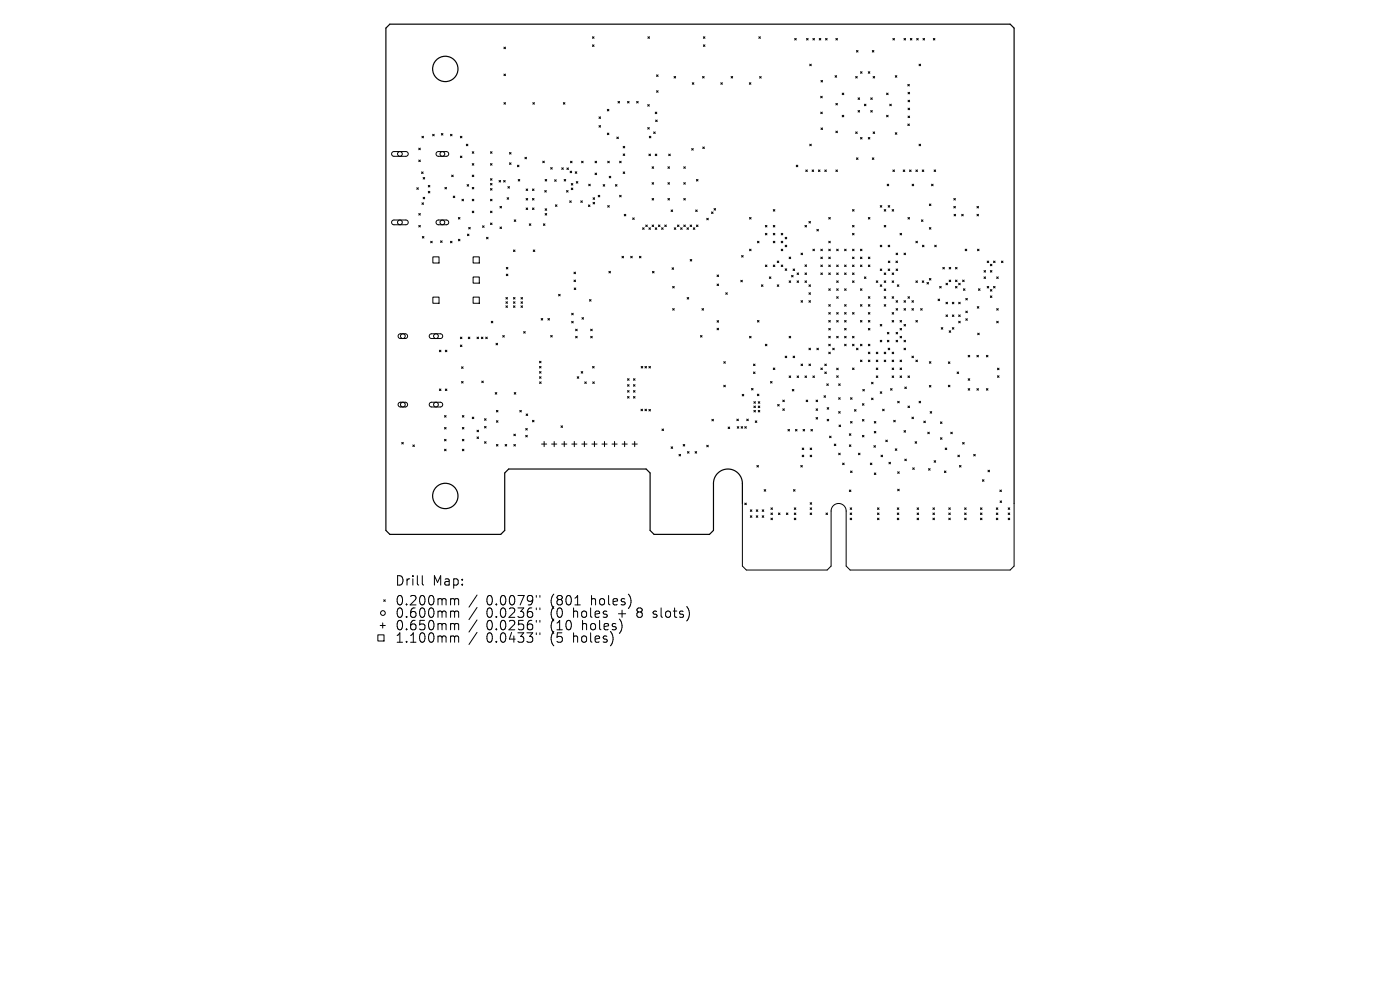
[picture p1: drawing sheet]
<svg xmlns="http://www.w3.org/2000/svg" width="297mm" height="210mm" viewBox="0 0 297 210" stroke-linecap="round" stroke-linejoin="round" font-family="sans-serif">
<defs><g id="words">
<g font-size="2.8">
<text x="83.7" y="124.5">Drill</text>
<text x="91.7" y="124.5">Map:</text>
<text x="83.7" y="128.7">0.200mm</text>
<text x="83.7" y="131.3">0.600mm</text>
<text x="103.2" y="128.7">0.0079&quot;</text>
<text x="103.2" y="131.3">0.0236&quot;</text>
<text x="116.9" y="128.7">(801</text>
<text x="116.9" y="131.3">(0</text>
<text x="121.9" y="131.3">holes</text>
<text x="125.7" y="128.7">holes)</text>
<text x="131.6" y="131.3">+</text>
<text x="135.8" y="131.3">8</text>
<text x="139.4" y="131.3">slots)</text>
<text x="83.7" y="134">0.650mm</text>
<text x="83.7" y="136.6">1.100mm</text>
<text x="103.2" y="134">0.0256&quot;</text>
<text x="103.2" y="136.6">0.0433&quot;</text>
<text x="116.9" y="134">(10</text>
<text x="116.9" y="136.6">(5</text>
<text x="121.9" y="136.6">holes)</text>
<text x="123.8" y="134">holes)</text>
</g>
</g></defs>
<g fill="none" stroke="#000" stroke-width=".25">
<path d="M157.5 106.8v-4.2a3.1 3.1 0 0 0-3.1-3.1 3.1 3.1 0 0 0-3 3.1v9.9l-.9 .9h-11.7l-.9-.9v-12.2l-.8-.8h-29.2l-.8 .8v12.2l-.9 .9h-23.5l-.8-.9v-106.5l.8-.9h131.6l.8 .9v100.8"/>
<circle cx="94.5" cy="14.6" r="2.69"/>
<circle cx="94.5" cy="105.2" r="2.69"/>
</g>
<g fill="none" stroke="#000" stroke-width=".21">
<path d="M106.9 10l.3 .3M106.9 15.7l.3 .4M107.2 10l-.3 .3M107.2 15.7l-.3 .4M125.7 7.8l.3 .3M125.7 9.5l.3 .3M126 7.8l-.3 .3M126 9.5l-.3 .3M137.5 7.8l.3 .3M137.8 7.8l-.3 .3M139.3 15.9l.3 .3M139.3 19.2l.3 .4"/>
<path d="M139.6 15.9l-.3 .3M139.6 19.2l-.3 .4M143 16.2l.3 .4M143.3 16.2l-.3 .4M146.9 17.5l.3 .4M147.2 17.5l-.3 .4M149 16.2l.4 .4M149.2 7.8l.4 .3M149.2 9.5l.4 .3M149.4 16.2l-.4 .4M149.6 7.8l-.4 .3M149.6 9.5l-.4 .3"/>
<path d="M152.9 17.5l.3 .4M153.2 17.5l-.3 .4M155.1 16.2l.3 .4M155.4 16.2l-.3 .4M159 17.5l.3 .4M159.3 17.5l-.3 .4M161 7.8l.3 .3M161.1 16.2l.4 .4M161.3 7.8l-.3 .3M161.5 16.2l-.4 .4M168.6 8.2l.3 .3M168.9 8.2l-.3 .3"/>
<path d="M171.1 8.2l.3 .3M171.4 8.2l-.3 .3M171.8 13.6l.3 .3M172.1 13.6l-.3 .3M172.4 8.2l.4 .3M172.8 8.2l-.4 .3M173.8 8.2l.3 .3M174.1 8.2l-.3 .3M174.2 17.1l.3 .3M174.5 17.1l-.3 .3M175.1 8.2l.4 .3M175.5 8.2l-.4 .3"/>
<path d="M177.2 16.1l.3 .3M177.3 8.2l.4 .3M177.5 16.1l-.3 .3M177.7 8.2l-.4 .3M178.7 19.7l.3 .4M179 19.7l-.3 .4M181.5 16.2l.4 .4M181.7 10.7l.3 .4M181.9 16.2l-.4 .4M182 10.7l-.3 .4M182.6 15.2l.3 .3M182.9 15.2l-.3 .3"/>
<path d="M184.2 15.2l.3 .3M184.5 15.2l-.3 .3M185.1 10.7l.3 .4M185.2 16.2l.4 .4M185.4 10.7l-.3 .4M185.6 16.2l-.4 .4M188.1 19.7l.3 .4M188.4 19.7l-.3 .4M189.4 8.2l.4 .3M189.8 8.2l-.4 .3M189.9 16.1l.4 .3M190.3 16.1l-.4 .3"/>
<path d="M191.8 8.2l.3 .3M192.1 8.2l-.3 .3M192.6 17.9l.3 .3M192.6 19.6l.4 .3M192.9 17.9l-.3 .3M193 19.6l-.4 .3M193.1 8.2l.4 .3M193.5 8.2l-.4 .3M194.5 8.2l.3 .3M194.8 8.2l-.3 .3M195 13.6l.3 .3M195.3 13.6l-.3 .3"/>
<path d="M195.8 8.2l.3 .3M196.1 8.2l-.3 .3M198 8.2l.3 .3M198.3 8.2l-.3 .3M83.2 32.3l.3-.1h2.6l.4 .1 .1 .4-.4 .5h-2.7l-.4-.4zM88.4 39.8l.4 .4M88.8 39.8l-.4 .4M88.8 31.4l.4 .4M88.8 33.9l.4 .4M89.2 31.4l-.4 .4M89.2 33.9l-.4 .4M89.4 36.5l.4 .3"/>
<path d="M89.5 28.9l.3 .3M89.8 36.5l-.4 .3M89.8 37.6l.3 .4M89.8 28.9l-.3 .3M90.1 37.6l-.3 .4M90.9 39.3l.3 .4M91.2 39.3l-.3 .4M91.8 28.5l.3 .3M92.1 28.5l-.3 .3M92.7 32.3l.3-.1h1.8l.3 .2 .1 .3-.4 .5h-1.9l-.4-.4zM93.6 28.3l.4 .4M94 28.3l-.4 .4"/>
<path d="M94.4 39.7l.3 .4M94.7 39.7l-.3 .4M95.6 28.5l.3 .3M95.8 37.1l.3 .4M95.9 28.5l-.3 .3M96.1 37.1l-.3 .4M97.7 28.9l.3 .3M97.7 33.1l.3 .3M98 28.9l-.3 .3M98 33.1l-.3 .3M98.9 30.6l.4 .3M99.1 39.2l.3 .3"/>
<path d="M99.3 30.6l-.4 .3M99.4 39.2l-.3 .3M100.2 32.2l.3 .3M100.2 34.7l.3 .3M100.2 37.1l.3 .4M100.2 39.7l.3 .4M100.5 32.2l-.3 .3M100.5 34.7l-.3 .3M100.5 37.1l-.3 .4M100.5 39.7l-.3 .4M104 32.2l.4 .3M104 34.7l.4 .3"/>
<path d="M104 37.9l.4 .3M104 38.9l.4 .3M104 40l.4 .3M104.4 32.2l-.4 .3M104.4 34.7l-.4 .3M104.4 37.9l-.4 .3M104.4 38.9l-.4 .3M104.4 40l-.4 .3M105.9 38.3l.3 .3M106.2 38.3l-.3 .3M106.8 38.3l.4 .3M106.9 21.8l.3 .3"/>
<path d="M107.2 38.3l-.4 .3M107.2 21.8l-.3 .3M107.7 39.6l.4 .3M108.1 39.6l-.4 .3M108.1 32.4l.3 .3M108.1 34.5l.3 .4M108.4 32.4l-.3 .3M108.4 34.5l-.3 .4M109.8 35l.3 .4M109.9 38.1l.4 .3M110.1 35l-.3 .4M110.3 38.1l-.4 .3"/>
<path d="M111.4 33.4l.3 .3M111.7 33.4l-.3 .3M113 21.8l.4 .3M113.4 21.8l-.4 .3M115.1 34.2l.4 .3M115.5 34.2l-.4 .3M115.6 38.1l.4 .3M116 38.1l-.4 .3M116.8 35.5l.4 .4M117.2 35.5l-.4 .4M117.7 38.1l.3 .4M118 38.1l-.3 .4"/>
<path d="M119.2 35.6l.3 .3M119.5 35.6l-.3 .3M119.5 21.8l.3 .3M119.7 38.1l.3 .3M119.8 21.8l-.3 .3M120 38.1l-.3 .3M120.3 35.6l.3 .4M120.6 35.6l-.3 .4M120.9 36.3l.4 .3M121 34.2l.4 .3M121.2 39.9l.3 .3M121.2 38.9l.3 .4"/>
<path d="M121.3 36.3l-.4 .3M121.4 34.2l-.4 .3M121.5 38.9l-.3 .4M121.5 39.9l-.3 .3M122 36.4l.4 .4M122.3 38.5l.3 .4M122.4 36.4l-.4 .4M122.6 38.5l-.3 .4M123.4 34.2l.3 .3M123.7 34.2l-.3 .3M124.9 39.1l.3 .3M125.2 39.1l-.3 .3"/>
<path d="M126.2 34.2l.4 .3M126.2 36.7l.4 .4M126.6 34.2l-.4 .3M126.6 36.7l-.4 .4M127.1 24.8l.3 .3M127.1 26.6l.3 .4M127.4 26.6l-.3 .4M127.4 24.8l-.3 .3M128 39.2l.3 .3M128.3 39.2l-.3 .3M128.8 23.2l.4 .3M128.8 28.2l.4 .4"/>
<path d="M128.9 34.2l.4 .3M129.2 28.2l-.4 .4M129.2 23.2l-.4 .3M129.2 37.4l.4 .3M129.3 34.2l-.4 .3M129.6 37.4l-.4 .3M130.6 39.2l.3 .3M130.9 29.1l.3 .3M130.9 39.2l-.3 .3M131.1 21.5l.3 .3M131.2 29.1l-.3 .3M131.4 21.5l-.3 .3"/>
<path d="M131.4 34.2l.4 .3M131.8 34.2l-.4 .3M132.2 31l.3 .4M132.2 32.7l.3 .3M132.2 36.5l.3 .3M132.5 36.5l-.3 .3M132.5 31l-.3 .4M132.5 32.7l-.3 .3M133.1 21.5l.4 .3M133.5 21.5l-.4 .3M135.1 21.5l.3 .3M135.4 21.5l-.3 .3"/>
<path d="M137.4 22.2l.3 .3M137.4 27.1l.3 .3M137.7 32.7l.3 .3M137.7 22.2l-.3 .3M137.7 27.1l-.3 .3M137.7 28.9l.4 .3M138 32.7l-.3 .3M138.1 28.9l-.4 .3M138.3 35.4l.4 .3M138.3 38.7l.4 .4M138.7 35.4l-.4 .3M138.7 38.7l-.4 .4"/>
<path d="M138.7 28l.3 .3M139 23.8l.3 .3M139 28l-.3 .3M139 32.7l.3 .3M139.1 25.5l.3 .3M139.3 23.8l-.3 .3M139.3 32.7l-.3 .3M139.4 25.5l-.3 .3M141.7 38.7l.3 .4M141.7 35.4l.3 .3M141.9 32.7l.3 .3M142 38.7l-.3 .4"/>
<path d="M142 35.4l-.3 .3M142.2 32.7l-.3 .3M145.1 38.7l.3 .4M145.1 35.4l.3 .3M145.4 38.7l-.3 .4M145.4 35.4l-.3 .3M146.7 31.5l.4 .3M147.1 31.5l-.4 .3M147.7 38.1l.4 .3M148.1 38.1l-.4 .3M149.1 31.2l.3 .3M149.4 31.2l-.3 .3"/>
<path d="M168.9 35l.4 .4M169.3 35l-.4 .4M170.9 36l.4 .4M171.3 36l-.4 .4M171.8 30.6l.3 .3M172.1 30.6l-.3 .3M172.3 36l.3 .4M172.6 36l-.3 .4M173.6 36l.4 .4M174 36l-.4 .4M174.1 20.4l.3 .4M174.1 23.8l.3 .3"/>
<path d="M174.2 27.1l.3 .4M174.4 20.4l-.3 .4M174.4 23.8l-.3 .3M174.5 27.1l-.3 .4M175 36l.3 .4M175.3 36l-.3 .4M177.3 21.9l.4 .4M177.3 27.8l.4 .4M177.3 36l.4 .4M177.7 27.8l-.4 .4M177.7 21.9l-.4 .4M177.7 36l-.4 .4"/>
<path d="M178.7 24.5l.3 .3M179 24.5l-.3 .3M181.5 28l.4 .3M181.7 33.5l.3 .3M181.9 28l-.4 .3M182 33.5l-.3 .3M182 20.8l.4 .3M182 23.4l.4 .4M182.4 20.8l-.4 .3M182.4 23.4l-.4 .4M182.6 29.2l.3 .3M182.9 29.2l-.3 .3"/>
<path d="M183.4 22.1l.3 .3M183.7 22.1l-.3 .3M184.2 29.2l.3 .3M184.5 29.2l-.3 .3M184.7 23.4l.4 .4M184.7 20.8l.4 .3M185.1 23.4l-.4 .4M185.1 20.8l-.4 .3M185.1 33.5l.3 .3M185.2 28l.4 .3M185.4 33.5l-.3 .3M185.6 28l-.4 .3"/>
<path d="M188.1 24.5l.3 .3M188.2 39.1l.3 .3M188.4 24.5l-.3 .3M188.5 39.1l-.3 .3M188.8 22.1l.3 .3M189.1 22.1l-.3 .3M189.4 36l.4 .4M189.8 36l-.4 .4M189.9 28.2l.4 .3M190.3 28.2l-.4 .3M191.6 36l.3 .4M191.9 36l-.3 .4"/>
<path d="M192.6 26.3l.3 .3M192.6 21.3l.4 .3M192.6 22.9l.4 .4M192.6 24.6l.4 .4M192.9 26.3l-.3 .3M193 36l.3 .4M193 24.6l-.4 .4M193 21.3l-.4 .3M193 22.9l-.4 .4M193.3 36l-.3 .4M193.5 39.1l.3 .3M193.8 39.1l-.3 .3"/>
<path d="M194.3 36l.3 .4M194.6 36l-.3 .4M195 30.6l.3 .3M195.3 30.6l-.3 .3M195.6 36l.4 .4M196 36l-.4 .4M197.6 39.1l.4 .3M198 39.1l-.4 .3M198.2 36l.3 .4M198.5 36l-.3 .4M83.2 46.8l.3-.1h2.6l.4 .2 .1 .3-.4 .5h-2.7l-.4-.4zM88.8 45.3l.4 .3"/>
<path d="M88.8 47.8l.4 .3M89.2 45.3l-.4 .3M89.2 47.8l-.4 .3M89.5 43l.3 .4M89.6 50.2l.3 .3M89.8 41.8l.3 .4M89.8 43l-.3 .4M89.9 50.2l-.3 .3M90.1 41.8l-.3 .4M90.9 40.6l.3 .3M91.2 40.6l-.3 .3M91.4 51.2l.3 .3"/>
<path d="M91.7 51.2l-.3 .3M91.8 54.5h1.3v1.3h-1.3zM92.7 46.8l.3-.1h1.8l.3 .2 .1 .4-.4 .4h-1.9l-.4-.4zM93.5 51.1l.3 .3M93.8 51.1l-.3 .3M95.6 51.2l.3 .3M95.9 51.2l-.3 .3M96.1 41.6l.4 .3M96.5 41.6l-.4 .3M97.2 50.8l.4 .3M97.2 46.1l.4 .4M97.6 46.1l-.4 .4"/>
<path d="M97.6 50.8l-.4 .3M98 42.3l.3 .3M98.3 42.3l-.3 .3M99.2 49.7l.3 .3M99.4 48.2l.4 .4M99.5 49.7l-.3 .3M99.8 48.2l-.4 .4M100.2 42.3l.3 .3M100.2 44.8l.3 .3M100.4 54.5h1.3v1.3h-1.3zM100.4 58.8h1.3v1.3h-1.3zM100.5 42.3l-.3 .3"/>
<path d="M100.5 44.8l-.3 .3M102.4 47.9l.3 .3M102.7 47.9l-.3 .3M103.2 50.3l.3 .4M103.5 50.3l-.3 .4M104 44.8l.4 .3M104 42.3l.4 .3M104 47.3l.4 .3M104.4 44.8l-.4 .3M104.4 42.3l-.4 .3M104.4 47.3l-.4 .3M106.1 43.8l.3 .3"/>
<path d="M106.1 48.1l.3 .4M106.4 43.8l-.3 .3M106.4 48.1l-.3 .4M107.4 56.7l.3 .4M107.4 58.1l.3 .4M107.6 41.9l.3 .4M107.7 56.7l-.3 .4M107.7 58.1l-.3 .4M107.9 41.9l-.3 .4M108.9 53l.4 .4M109.1 46.6l.3 .4M109.3 53l-.4 .4"/>
<path d="M109.4 46.6l-.3 .4M111.6 40.1l.3 .3M111.6 42.1l.3 .3M111.6 44.1l.3 .4M111.9 44.1l-.3 .4M111.9 40.1l-.3 .3M111.9 42.1l-.3 .3M112.3 47.5l.3 .3M112.6 47.5l-.3 .3M113 40.1l.3 .3M113 42.1l.3 .3M113 44.1l.3 .4"/>
<path d="M113.1 53l.4 .4M113.3 40.1l-.3 .3M113.3 42.1l-.3 .3M113.3 44.1l-.3 .4M113.5 53l-.4 .4M115.3 47.5l.3 .3M115.6 40.4l.3 .3M115.6 47.5l-.3 .3M115.6 44.3l.4 .3M115.6 45.3l.4 .3M115.9 40.4l-.3 .3M116 44.3l-.4 .3"/>
<path d="M116 45.3l-.4 .3M117.8 43.4l.4 .4M118.2 43.4l-.4 .4M120.2 40.4l.3 .4M120.5 40.4l-.3 .4M120.9 42.6l.3 .3M121.2 42.6l-.3 .3M121.8 59.4l.3 .3M121.8 57.7l.3 .4M122.1 59.4l-.3 .3M122.1 57.7l-.3 .4M123.2 42.6l.3 .3"/>
<path d="M123.5 42.6l-.3 .3M124.8 43.5l.4 .3M125.2 43.5l-.4 .3M125.8 42l.3 .3M125.8 42.9l.3 .4M126.1 42.9l-.3 .4M126.1 42l-.3 .3M126.9 41.4l.3 .4M127.2 41.4l-.3 .4M128.9 43.6l.4 .3M129.2 57.6l.3 .3M129.3 43.6l-.4 .3"/>
<path d="M129.5 57.6l-.3 .3M131.4 41.4l.4 .4M131.8 41.4l-.4 .4M131.9 54.4l.4 .3M132.3 54.4l-.4 .3M132.4 45.5l.4 .3M132.8 45.5l-.4 .3M133.8 54.4l.3 .3M134.1 54.4l-.3 .3M134.2 46.2l.4 .4M134.6 46.2l-.4 .4M135.6 54.4l.4 .3"/>
<path d="M136 54.4l-.4 .3M136.3 48.3l.4 .4M136.7 48.3l-.4 .4M137 47.7l.3 .4M137.3 47.7l-.3 .4M137.7 48.3l.3 .4M138 48.3l-.3 .4M138.3 42.1l.4 .3M138.3 47.7l.4 .4M138.4 57.6l.4 .3M138.7 42.1l-.4 .3M138.7 47.7l-.4 .4"/>
<path d="M138.8 57.6l-.4 .3M139 48.3l.3 .4M139.3 48.3l-.3 .4M139.7 47.7l.3 .4M140 47.7l-.3 .4M140.4 48.3l.3 .4M140.7 48.3l-.3 .4M141 47.7l.4 .4M141.4 47.7l-.4 .4M141.7 42.1l.3 .3M142 42.1l-.3 .3M142.4 44.5l.3 .4"/>
<path d="M142.6 56.8l.3 .3M142.7 44.5l-.3 .4M142.9 56.8l-.3 .3M143 48.3l.4 .4M143.4 48.3l-.4 .4M143.7 47.7l.3 .4M144 47.7l-.3 .4M144.4 48.3l.3 .4M144.7 48.3l-.3 .4M145.1 42.1l.3 .3M145.1 47.7l.3 .4M145.4 42.1l-.3 .3"/>
<path d="M145.4 47.7l-.3 .4M145.7 48.3l.4 .4M146.1 48.3l-.4 .4M146.4 47.7l.3 .4M146.4 55l.4 .4M146.7 47.7l-.3 .4M146.8 55l-.4 .4M147.1 48.3l.3 .4M147.4 48.3l-.3 .4M147.6 44.5l.3 .4M147.7 47.7l.4 .4M147.9 44.5l-.3 .4"/>
<path d="M148.1 47.7l-.4 .4M149.9 46.3l.4 .3M150.3 46.3l-.4 .3M150.9 45l.4 .3M151.3 45l-.4 .3M151.5 44.2l.3 .4M151.8 44.2l-.3 .4M152.1 58.3l.4 .4M152.5 58.3l-.4 .4M157.2 59.5l.3 .3M157.3 54.2l.4 .3M157.5 59.5l-.3 .3"/>
<path d="M157.7 54.2l-.4 .3M159 46.1l.3 .4M159 52.9l.3 .3M159.3 46.1l-.3 .4M159.3 52.9l-.3 .3M160.7 51.2l.3 .3M161 51.2l-.3 .3M162.4 49.5l.3 .3M162.4 56.2l.3 .4M162.4 47.8l.3 .3M162.7 49.5l-.3 .3M162.7 47.8l-.3 .3"/>
<path d="M162.7 56.2l-.3 .4M163.2 58.7l.3 .4M163.5 58.7l-.3 .4M164 47.8l.4 .3M164 51.2l.4 .3M164 49.5l.4 .3M164 44.5l.4 .3M164 56.2l.4 .4M164.4 47.8l-.4 .3M164.4 44.5l-.4 .3M164.4 49.5l-.4 .3M164.4 51.2l-.4 .3"/>
<path d="M164.4 56.2l-.4 .4M164.9 55.4l.3 .3M165.2 55.4l-.3 .3M165.7 49.5l.4 .3M165.7 52.9l.4 .3M165.7 56.2l.4 .4M165.7 51.2l.4 .3M166.1 56.2l-.4 .4M166.1 52.9l-.4 .3M166.1 49.5l-.4 .3M166.1 51.2l-.4 .3M166.6 50.3l.3 .4"/>
<path d="M166.6 57l.3 .4M166.6 52l.3 .4M166.9 57l-.3 .4M166.9 52l-.3 .4M166.9 50.3l-.3 .4M167.4 54.5l.3 .4M167.4 59.6l.3 .3M167.7 54.5l-.3 .4M167.7 59.6l-.3 .3M167.9 58.4l.4 .3M168.2 57.1l.4 .3M168.3 58.4l-.4 .3"/>
<path d="M168.6 57.1l-.4 .3M169.1 59.6l.3 .3M169.1 57.9l.3 .3M169.4 59.6l-.3 .3M169.4 57.9l-.3 .3M169.9 53.7l.4 .3M170.3 53.7l-.4 .3M170.8 57.9l.3 .3M170.8 56.2l.3 .3M170.8 59.6l.3 .3M170.8 47.8l.3 .3M171.1 59.6l-.3 .3"/>
<path d="M171.1 57.9l-.3 .3M171.1 47.8l-.3 .3M171.1 56.2l-.3 .3M171.6 47l.3 .3M171.9 47l-.3 .3M172.4 52.9l.4 .3M172.8 52.9l-.4 .3M173.3 48.7l.3 .3M173.6 48.7l-.3 .3M174.1 54.5l.4 .4M174.1 52.9l.4 .3M174.1 56.2l.4 .4"/>
<path d="M174.1 57.9l.4 .3M174.5 56.2l-.4 .4M174.5 54.5l-.4 .4M174.5 52.9l-.4 .3M174.5 57.9l-.4 .3M175.8 52.9l.3 .3M175.8 56.2l.3 .4M175.8 54.5l.3 .4M175.8 57.9l.3 .3M175.8 46.1l.3 .4M175.8 51.2l.3 .3M176.1 54.5l-.3 .4"/>
<path d="M176.1 46.1l-.3 .4M176.1 51.2l-.3 .3M176.1 57.9l-.3 .3M176.1 56.2l-.3 .4M176.1 52.9l-.3 .3M177.5 57.9l.3 .3M177.5 56.2l.3 .4M177.5 59.6l.3 .3M177.5 52.9l.3 .3M177.8 59.6l-.3 .3M177.8 52.9l-.3 .3M177.8 57.9l-.3 .3"/>
<path d="M177.8 56.2l-.3 .4M179.2 56.2l.3 .4M179.2 52.9l.3 .3M179.2 57.9l.3 .3M179.5 57.9l-.3 .3M179.5 56.2l-.3 .4M179.5 52.9l-.3 .3M180.9 57.9l.3 .3M180.9 56.2l.3 .4M180.9 54.5l.3 .4M180.9 59.6l.3 .3M180.9 44.5l.3 .3"/>
<path d="M180.9 47.8l.3 .3M180.9 49.5l.3 .3M180.9 52.9l.3 .3M181.2 56.2l-.3 .4M181.2 59.6l-.3 .3M181.2 49.5l-.3 .3M181.2 57.9l-.3 .3M181.2 54.5l-.3 .4M181.2 44.5l-.3 .3M181.2 52.9l-.3 .3M181.2 47.8l-.3 .3M182.5 52.9l.4 .3"/>
<path d="M182.5 56.2l.4 .4M182.5 54.5l.4 .4M182.9 54.5l-.4 .4M182.9 56.2l-.4 .4M182.9 52.9l-.4 .3M183.4 58.7l.3 .4M183.7 58.7l-.3 .4M184.2 56.2l.4 .4M184.2 46.1l.4 .4M184.2 54.5l.4 .4M184.6 56.2l-.4 .4M184.6 46.1l-.4 .4"/>
<path d="M184.6 54.5l-.4 .4M185.9 59.6l.3 .3M186.2 59.6l-.3 .3M186.7 57.1l.4 .3M186.7 43.6l.4 .3M186.7 52l.4 .4M187.1 43.6l-.4 .3M187.1 52l-.4 .4M187.1 57.1l-.4 .3M187.6 59.6l.3 .3M187.6 57.9l.3 .3M187.6 44.5l.3 .3"/>
<path d="M187.6 47.8l.3 .3M187.9 47.8l-.3 .3M187.9 59.6l-.3 .3M187.9 44.5l-.3 .3M187.9 57.9l-.3 .3M188.4 52l.4 .4M188.4 57.1l.4 .3M188.4 43.6l.4 .3M188.4 55.4l.4 .3M188.8 52l-.4 .4M188.8 43.6l-.4 .3M188.8 57.1l-.4 .3"/>
<path d="M188.8 55.4l-.4 .3M189.3 57.9l.3 .3M189.3 59.6l.3 .3M189.3 44.5l.3 .3M189.6 57.9l-.3 .3M189.6 59.6l-.3 .3M189.6 44.5l-.3 .3M190.1 55.4l.3 .3M190.1 53.7l.3 .3M190.1 57.1l.3 .3M190.4 55.4l-.3 .3M190.4 57.1l-.3 .3"/>
<path d="M190.4 53.7l-.3 .3M190.9 49.5l.4 .3M191.3 49.5l-.4 .3M191.8 53.7l.3 .3M192.1 53.7l-.3 .3M192.6 46.1l.4 .4M193 46.1l-.4 .4M194.3 51.2l.3 .3M194.3 59.6l.3 .3M194.6 51.2l-.3 .3M194.6 59.6l-.3 .3M195.5 46.6l.3 .4"/>
<path d="M195.6 59.6l.4 .3M195.7 52l.3 .4M195.8 46.6l-.3 .4M196 59.6l-.4 .3M196 52l-.3 .4M196.7 59.9l.3 .4M197 59.9l-.3 .4M197.2 59.1l.3 .3M197.2 48.3l.3 .3M197.2 43.3l.3 .3M197.5 43.3l-.3 .3M197.5 48.3l-.3 .3"/>
<path d="M197.5 59.1l-.3 .3M198.3 52l.3 .4M198.6 52l-.3 .4M200 56.7l.3 .4M200.3 56.7l-.3 .4M201.4 56.7l.3 .4M201.4 59.4l.3 .3M201.7 59.4l-.3 .3M201.7 56.7l-.3 .4M202.3 43.8l.4 .3M202.3 42.1l.4 .3M202.4 45.5l.3 .3"/>
<path d="M202.7 42.1l-.4 .3M202.7 43.8l-.4 .3M202.7 59.4l.3 .3M202.7 56.7l.3 .4M202.7 45.5l-.3 .3M203 56.7l-.3 .4M203 59.4l-.3 .3M204 45.5l.3 .3M204.2 59.4l.3 .3M204.3 45.5l-.3 .3M204.5 59.4l-.3 .3M204.8 52.9l.3 .3"/>
<path d="M205.1 52.9l-.3 .3M207.3 43.8l.3 .3M207.3 45.5l.3 .3M207.4 52.9l.3 .3M207.6 43.8l-.3 .3M207.6 45.5l-.3 .3M207.7 52.9l-.3 .3M208.8 57.4l.3 .3M208.8 58.7l.3 .4M209.1 58.7l-.3 .4M209.1 57.4l-.3 .3M209.4 55.4l.4 .3"/>
<path d="M209.8 55.4l-.4 .3M210.1 56l.3 .4M210.1 57.4l.3 .3M210.4 57.4l-.3 .3M210.4 56l-.3 .4M210.8 55.4l.3 .3M211.1 55.4l-.3 .3M211.4 58.7l.4 .4M211.8 58.7l-.4 .4M212.4 55.4l.4 .3M212.8 55.4l-.4 .3M84.6 71l.3-.2h1.2l.3 .3 .1 .3-.4 .4h-1.3l-.3-.4z"/>
<path d="M91.2 71l.3-.2h2l.3 .2 .1 .4-.4 .4h-2l-.4-.3zM91.8 63h1.3v1.3h-1.3zM93.2 74.3l.3 .3M93.5 74.3l-.3 .3M94.5 74.3l.3 .3M94.8 74.3l-.3 .3M97.7 71.5l.3 .3M97.7 73.2l.3 .3M97.9 77.8l.4 .3M98 71.5l-.3 .3M98 73.2l-.3 .3M98.3 77.8l-.4 .3"/>
<path d="M99.3 71.5l.4 .3M99.7 71.5l-.4 .3M100.4 63h1.3v1.3h-1.3zM101.2 71.5l.3 .3M101.5 71.5l-.3 .3M102.1 71.5l.4 .3M102.5 71.5l-.4 .3M103 71.5l.4 .3M103.4 71.5l-.4 .3M104.2 68.1l.4 .4M104.6 68.1l-.4 .4M105.2 72.8l.4 .4"/>
<path d="M105.6 72.8l-.4 .4M106.7 71.2l.3 .3M107 71.2l-.3 .3M107.3 63.1l.4 .3M107.3 64l.4 .3M107.3 64.9l.4 .3M107.7 63.1l-.4 .3M107.7 64l-.4 .3M107.7 64.9l-.4 .3M108.9 63.1l.4 .3M108.9 64l.4 .3M108.9 64.9l.4 .3"/>
<path d="M109.3 63.1l-.4 .3M109.3 64l-.4 .3M109.3 64.9l-.4 .3M110.5 64l.4 .3M110.5 63.1l.4 .3M110.5 64.9l.4 .3M110.9 63.1l-.4 .3M110.9 64l-.4 .3M110.9 64.9l-.4 .3M111.1 70.3l.3 .4M111.4 70.3l-.3 .4M114.4 76.6l.4 .4"/>
<path d="M114.4 77.7l.4 .4M114.4 78.8l.4 .4M114.4 79.9l.4 .3M114.8 78.8l-.4 .4M114.8 76.6l-.4 .4M114.8 77.7l-.4 .4M114.8 79.9l-.4 .3M114.8 67.6l.3 .3M115.1 67.6l-.3 .3M116.2 67.6l.4 .3M116.6 67.6l-.4 .3M116.8 71.2l.4 .3"/>
<path d="M117.2 71.2l-.4 .3M118.5 62.4l.3 .4M118.8 62.4l-.3 .4M121.3 66.5l.3 .3M121.3 68.2l.3 .3M121.6 66.5l-.3 .3M121.6 68.2l-.3 .3M121.8 61.1l.3 .3M122.1 71.3l.4 .4M122.1 69.8l.4 .4M122.1 61.1l-.3 .3M122.5 79.9l.3 .3"/>
<path d="M122.5 69.8l-.4 .4M122.5 71.3l-.4 .4M122.8 79.9l-.3 .3M123.3 78.8l.3 .4M123.5 67.4l.3 .3M123.6 78.8l-.3 .4M123.8 67.4l-.3 .3M125.1 63.5l.3 .4M125.3 69.8l.3 .4M125.3 71.3l.3 .4M125.4 63.5l-.3 .4M125.6 69.8l-.3 .4"/>
<path d="M125.6 71.3l-.3 .4M125.7 77.7l.3 .4M126 77.7l-.3 .4M136 77.7l.4 .4M136.4 77.7l-.4 .4M136.8 77.7l.4 .4M137.2 77.7l-.4 .4M137.7 77.7l.3 .4M138 77.7l-.3 .4M142.7 60.8l.3 .3M142.7 65.5l.3 .3M143 60.8l-.3 .3"/>
<path d="M143 65.5l-.3 .3M145.8 63.1l.3 .3M146.1 63.1l-.3 .3M148.6 71.2l.3 .3M148.9 65.5l.4 .3M148.9 71.2l-.3 .3M149.3 65.5l-.4 .3M152.1 60.3l.4 .3M152.1 68l.4 .4M152.1 69.6l.4 .4M152.5 60.3l-.4 .3M152.5 68l-.4 .4"/>
<path d="M152.5 69.6l-.4 .4M153.5 76.7l.4 .4M153.9 76.7l-.4 .4M154 62.1l.3 .3M154.3 62.1l-.3 .3M159 71.3l.3 .4M159.3 71.3l-.3 .4M159.8 77.2l.4 .4M159.8 78.9l.4 .3M160.2 77.2l-.4 .4M160.2 78.9l-.4 .3M160.7 68l.3 .3"/>
<path d="M161 68l-.3 .3M161.5 60.4l.4 .4M161.9 60.4l-.4 .4M162.4 73l.3 .4M162.7 73l-.3 .4M164 78.1l.4 .3M164.4 78.1l-.4 .3M164.9 60.4l.3 .4M165.2 60.4l-.3 .4M166.6 75.5l.3 .4M166.9 75.5l-.3 .4M167.4 71.3l.3 .4"/>
<path d="M167.4 79.7l.3 .4M167.7 71.3l-.3 .4M167.7 79.7l-.3 .4M168.2 75.5l.4 .4M168.6 75.5l-.4 .4M169.1 79.7l.3 .4M169.4 79.7l-.3 .4M169.9 63.8l.4 .3M169.9 77.2l.4 .4M170.3 77.2l-.4 .4M170.3 63.8l-.4 .3M170.8 79.7l.3 .4"/>
<path d="M171.1 79.7l-.3 .4M171.6 73.9l.3 .3M171.6 62.1l.3 .3M171.6 63.8l.3 .3M171.6 60.4l.3 .4M171.6 77.2l.3 .4M171.9 63.8l-.3 .3M171.9 77.2l-.3 .4M171.9 62.1l-.3 .3M171.9 60.4l-.3 .4M171.9 73.9l-.3 .3M172.4 79.7l.4 .4"/>
<path d="M172.8 79.7l-.4 .4M173.3 73.9l.3 .3M173.6 73.9l-.3 .3M174.1 78.1l.4 .3M174.5 78.1l-.4 .3M175 78.9l.3 .3M175 77.2l.3 .4M175.3 77.2l-.3 .4M175.3 78.9l-.3 .3M175.8 69.7l.3 .3M175.8 66.3l.3 .3M175.8 61.3l.3 .3"/>
<path d="M175.8 68l.3 .3M175.8 64.6l.3 .4M175.8 71.3l.3 .4M175.8 73l.3 .4M175.8 74.7l.3 .3M176.1 61.3l-.3 .3M176.1 64.6l-.3 .4M176.1 66.3l-.3 .3M176.1 71.3l-.3 .4M176.1 68l-.3 .3M176.1 73l-.3 .4M176.1 74.7l-.3 .3"/>
<path d="M176.1 69.7l-.3 .3M176.7 73.9l.3 .3M177 73.9l-.3 .3M177.5 79.7l.3 .3M177.5 71.3l.3 .4M177.5 62.9l.3 .4M177.5 66.3l.3 .3M177.5 61.3l.3 .3M177.5 68l.3 .3M177.5 78.1l.3 .3M177.8 62.9l-.3 .4M177.8 61.3l-.3 .3"/>
<path d="M177.8 66.3l-.3 .3M177.8 71.3l-.3 .4M177.8 68l-.3 .3M177.8 78.1l-.3 .3M177.8 79.7l-.3 .3M179.2 73l.3 .4M179.2 64.6l.3 .4M179.2 71.3l.3 .4M179.2 68l.3 .3M179.2 61.3l.3 .3M179.2 69.7l.3 .3M179.2 66.3l.3 .3"/>
<path d="M179.5 61.3l-.3 .3M179.5 68l-.3 .3M179.5 64.6l-.3 .4M179.5 69.7l-.3 .3M179.5 71.3l-.3 .4M179.5 66.3l-.3 .3M179.5 73l-.3 .4M180.9 66.3l.3 .3M180.9 73l.3 .4M180.9 78.1l.3 .3M180.9 71.3l.3 .4M181.2 66.3l-.3 .3"/>
<path d="M181.2 71.3l-.3 .4M181.2 73l-.3 .4M181.2 78.1l-.3 .3M181.7 73.9l.3 .3M182 73.9l-.3 .3M182.5 68l.4 .3M182.5 73l.4 .4M182.5 61.3l.4 .3M182.5 64.6l.4 .4M182.5 76.4l.4 .3M182.9 64.6l-.4 .4M182.9 61.3l-.4 .3"/>
<path d="M182.9 68l-.4 .3M182.9 73l-.4 .4M182.9 76.4l-.4 .3M184.2 69.7l.4 .3M184.2 76.4l.4 .3M184.2 73l.4 .4M184.2 64.6l.4 .4M184.2 68l.4 .3M184.2 74.7l.4 .3M184.2 62.9l.4 .4M184.2 66.3l.4 .3M184.6 62.9l-.4 .4"/>
<path d="M184.6 64.6l-.4 .4M184.6 66.3l-.4 .3M184.6 68l-.4 .3M184.6 69.7l-.4 .3M184.6 73l-.4 .4M184.6 74.7l-.4 .3M184.6 76.4l-.4 .3M185.9 78.1l.3 .3M185.9 74.7l.3 .3M185.9 76.4l.3 .3M185.9 79.7l.3 .4M186.2 76.4l-.3 .3"/>
<path d="M186.2 79.7l-.3 .4M186.2 74.7l-.3 .3M186.2 78.1l-.3 .3M186.7 60.4l.4 .4M186.7 68.8l.4 .4M186.7 72.2l.4 .3M187.1 60.4l-.4 .4M187.1 68.8l-.4 .4M187.1 72.2l-.4 .3M187.6 76.4l.3 .3M187.6 64.6l.3 .4M187.6 62.9l.3 .4"/>
<path d="M187.6 74.7l.3 .3M187.6 61.3l.3 .3M187.9 62.9l-.3 .4M187.9 64.6l-.3 .4M187.9 74.7l-.3 .3M187.9 76.4l-.3 .3M187.9 61.3l-.3 .3M188.2 70.5l.4 .3M188.2 72.2l.4 .3M188.4 73.9l.4 .3M188.6 70.5l-.4 .3M188.6 72.2l-.4 .3"/>
<path d="M188.8 73.9l-.4 .3M189.3 66.3l.3 .3M189.3 79.7l.3 .4M189.3 68l.3 .3M189.3 76.4l.3 .3M189.3 74.7l.3 .3M189.3 62.9l.3 .4M189.3 78.1l.3 .3M189.6 78.1l-.3 .3M189.6 62.9l-.3 .4M189.6 66.3l-.3 .3M189.6 68l-.3 .3"/>
<path d="M189.6 76.4l-.3 .3M189.6 74.7l-.3 .3M189.6 79.7l-.3 .4M190.1 70.5l.3 .3M190.1 65.5l.3 .3M190.1 72.2l.3 .3M190.1 63.8l.3 .3M190.4 60.4l.3 .4M190.4 63.8l-.3 .3M190.4 65.5l-.3 .3M190.4 72.2l-.3 .3M190.4 70.5l-.3 .3"/>
<path d="M190.7 60.4l-.3 .4M190.9 71.3l.4 .4M190.9 69.7l.4 .3M190.9 78.1l.4 .3M190.9 76.4l.4 .3M190.9 79.7l.4 .4M190.9 68l.4 .3M191.3 76.4l-.4 .3M191.3 71.3l-.4 .4M191.3 68l-.4 .3M191.3 69.7l-.4 .3M191.3 78.1l-.4 .3"/>
<path d="M191.3 79.7l-.4 .4M191.8 72.2l.3 .3M191.8 63.8l.3 .3M191.8 73.9l.3 .3M191.8 65.5l.3 .3M191.8 68.8l.3 .4M192.1 63.8l-.3 .3M192.1 65.5l-.3 .3M192.1 73.9l-.3 .3M192.1 68.8l-.3 .4M192.1 72.2l-.3 .3M192.6 79.7l.4 .4"/>
<path d="M192.6 62.9l.4 .4M193 79.7l-.4 .4M193 62.9l-.4 .4M193.5 65.5l.3 .3M193.5 75.5l.3 .4M193.5 63.8l.3 .3M193.8 63.8l-.3 .3M193.8 65.5l-.3 .3M193.8 75.5l-.3 .4M194.3 76.4l.3 .3M194.3 68l.3 .3M194.6 68l-.3 .3"/>
<path d="M194.6 76.4l-.3 .3M195.3 65.5l.3 .3M195.6 65.5l-.3 .3M197.2 76.7l.3 .4M197.5 76.7l-.3 .4M199 63.4l.3 .4M199.3 63.4l-.3 .4M199.3 60.8l.4 .3M199.7 60.8l-.4 .3M199.7 69.5l.3 .3M200 69.5l-.3 .3M200.7 60.1l.3 .3"/>
<path d="M200.7 64.1l.3 .4M200.7 66.8l.3 .3M201 64.1l-.3 .4M201 60.1l-.3 .3M201 66.8l-.3 .3M201.2 76.8l.3 .3M201.4 70.2l.3 .3M201.5 76.8l-.3 .3M201.7 70.2l-.3 .3M202 64.1l.4 .4M202 66.8l.4 .3M202 69.5l.4 .3"/>
<path d="M202.4 69.5l-.4 .3M202.4 64.1l-.4 .4M202.4 66.8l-.4 .3M202.7 60.8l.3 .3M203 60.8l-.3 .3M203 78.9l.4 .3M203.4 78.9l-.4 .3M203.4 60.1l.3 .3M203.4 66.8l.3 .3M203.4 68.1l.3 .4M203.4 64.1l.3 .4M203.7 64.1l-.3 .4"/>
<path d="M203.7 68.1l-.3 .4M203.7 60.1l-.3 .3M203.7 66.8l-.3 .3M204.4 61.3l.3 .3M204.7 61.3l-.3 .3M204.9 63.3l.3 .3M204.9 66l.3 .3M204.9 67.6l.3 .3M205.2 63.3l-.3 .3M205.2 66l-.3 .3M205.2 67.6l-.3 .3M205.4 75.4l.3 .3"/>
<path d="M205.7 75.4l-.3 .3M207.2 75.4l.4 .3M207.3 65l.4 .4M207.4 70.7l.3 .3M207.6 61.3l.3 .3M207.6 75.4l-.4 .3M207.7 65l-.4 .4M207.7 70.7l-.3 .3M207.9 61.3l-.3 .3M209.3 75.4l.3 .3M209.4 60.8l.4 .3M209.6 75.4l-.3 .3"/>
<path d="M209.8 60.8l-.4 .3M210.1 61.4l.3 .4M210.1 62.8l.3 .3M210.4 61.4l-.3 .4M210.4 62.8l-.3 .3M210.8 60.8l.3 .3M211.1 60.8l-.3 .3M211.4 65.5l.4 .3M211.4 68.1l.4 .4M211.6 79.7l.3 .3M211.6 78.1l.3 .3M211.8 68.1l-.4 .4"/>
<path d="M211.8 65.5l-.4 .3M211.9 78.1l-.3 .3M211.9 79.7l-.3 .3M84.6 85.5l.3-.2h1.2l.3 .3 .1 .4-.4 .3h-1.3l-.3-.3zM85.2 93.8l.4 .4M85.6 93.8l-.4 .4M87.6 94.4l.3 .3M87.9 94.4l-.3 .3M91.2 85.5l.3-.2h2l.3 .2 .1 .4-.4 .4h-2l-.4-.3zM93.2 82.5l.3 .4M93.5 82.5l-.3 .4M94.3 88.1l.3 .4"/>
<path d="M94.3 90.7l.3 .3M94.3 93.2l.3 .3M94.3 95.3l.3 .3M94.5 82.5l.3 .4M94.6 88.1l-.3 .4M94.6 90.7l-.3 .3M94.6 93.2l-.3 .3M94.6 95.3l-.3 .3M94.8 82.5l-.3 .4M97.9 80.9l.4 .4M98.1 88.1l.3 .4M98.1 90.7l.3 .3"/>
<path d="M98.1 93.2l.3 .3M98.1 95.3l.3 .3M98.3 80.9l-.4 .4M98.4 88.1l-.3 .4M98.4 90.7l-.3 .3M98.4 93.2l-.3 .3M98.4 95.3l-.3 .3M100.2 88.5l.3 .3M100.5 88.5l-.3 .3M101.2 91.3l.3 .3M101.2 92.7l.3 .3M101.5 91.3l-.3 .3"/>
<path d="M101.5 92.7l-.3 .3M102.2 80.8l.3 .4M102.5 80.8l-.3 .4M102.8 88.8l.3 .4M102.8 90.5l.3 .3M102.8 93.7l.3 .3M103.1 88.8l-.3 .4M103.1 90.5l-.3 .3M103.1 93.7l-.3 .3M105.1 83.3l.3 .3M105.3 87.1l.3 .3M105.3 89.2l.3 .4"/>
<path d="M105.3 94.3l.3 .3M105.4 83.3l-.3 .3M105.6 87.1l-.3 .3M105.6 89.2l-.3 .4M105.6 94.3l-.3 .3M107.2 94.3l.3 .3M107.5 94.3l-.3 .3M109 92.1l.3 .3M109 94.3l.3 .3M109.1 83.3l.3 .3M109.3 92.1l-.3 .3M109.3 94.3l-.3 .3"/>
<path d="M109.4 83.3l-.3 .3M110.3 87.1l.3 .3M110.6 87.1l-.3 .3M111.5 90.9l.4 .3M111.5 92.3l.4 .4M111.6 87.8l.3 .3M111.9 90.9l-.4 .3M111.9 92.3l-.4 .4M111.9 87.8l-.3 .3M113 89.2l.3 .3M113.3 89.2l-.3 .3M114.5 81l.3 .3"/>
<path d="M114.8 81l-.3 .3M114.9 94.2h1.1M115.4 93.7v1M117 94.2h1.1M117.6 93.7v1M119 90.3l.3 .4M119.2 94.2h1M119.3 90.3l-.3 .4M119.7 93.7v1M121.3 94.2h1.1M121.8 93.7v1M123.4 94.2h1.1"/>
<path d="M124 93.7v1M124 81l.4 .3M124.4 81l-.4 .3M125.6 94.2h1.1M125.7 81l.4 .3M126.1 81l-.4 .3M126.1 93.7v1M127.7 94.2h1.1M128.2 93.7v1M129.8 94.2h1.1M130.4 93.7v1M132 94.2h1.1"/>
<path d="M132.5 93.7v1M133.1 80.3l.4 .4M133.1 81.6l.4 .3M133.1 82.9l.4 .3M133.1 84.1l.4 .4M133.5 80.3l-.4 .4M133.5 81.6l-.4 .3M133.5 82.9l-.4 .3M133.5 84.1l-.4 .4M134.1 94.2h1.1M134.4 81.6l.3 .3M134.4 82.9l.3 .3"/>
<path d="M134.4 84.1l.3 .4M134.4 80.3l.3 .4M134.6 93.7v1M134.7 80.3l-.3 .4M134.7 81.6l-.3 .3M134.7 82.9l-.3 .3M134.7 84.1l-.3 .4M136 86.8l.3 .3M136.3 86.8l-.3 .3M136.8 86.8l.4 .3M137.2 86.8l-.4 .3M137.7 86.8l.3 .4"/>
<path d="M138 86.8l-.3 .4M140.4 91l.4 .3M140.8 91l-.4 .3M142.4 94.8l.3 .3M142.7 94.8l-.3 .3M144 96.4l.4 .3M144.4 96.4l-.4 .3M144.9 94.3l.4 .3M145.3 94.3l-.4 .3M145.8 95.8l.4 .3M146.2 95.8l-.4 .3M147.5 95.8l.3 .3"/>
<path d="M147.8 95.8l-.3 .3M149.9 94.5l.4 .3M150.3 94.5l-.4 .3M151 88.9l.4 .4M151.4 88.9l-.4 .4M153.5 81.7l.4 .4M153.9 81.7l-.4 .4M154.5 90.6l.3 .3M154.8 90.6l-.3 .3M156.3 88.9l.4 .3M156.4 90.5l.3 .3M156.7 88.9l-.4 .3"/>
<path d="M156.7 90.5l-.3 .3M157.2 90.5l.4 .3M157.5 83.7l.3 .3M157.6 90.5l-.4 .3M157.8 83.7l-.3 .3M158 90.5l.3 .3M158.3 90.5l-.3 .3M158.4 88.9l.4 .3M158.8 88.9l-.4 .3M159.4 82.4l.4 .3M159.8 82.4l-.4 .3M159.9 86.1l.4 .4"/>
<path d="M159.9 85.2l.4 .3M159.9 87.1l.4 .3M160.2 89.3l.4 .3M160.3 85.2l-.4 .3M160.3 86.1l-.4 .4M160.3 87.1l-.4 .3M160.6 89.3l-.4 .3M160.6 98.7l.3 .4M160.7 83.6l.3 .3M160.9 87.1l.3 .3M160.9 86.1l.3 .4M160.9 85.2l.3 .3"/>
<path d="M160.9 98.7l-.3 .4M161 83.6l-.3 .3M161.2 85.2l-.3 .3M161.2 86.1l-.3 .4M161.2 87.1l-.3 .3M163.5 80.9l.3 .4M163.8 80.9l-.3 .4M165 85.8l.3 .3M165.3 85.8l-.3 .3M166.1 84.9l.3 .3M166.1 86.7l.3 .4M166.4 84.9l-.3 .3"/>
<path d="M166.4 86.7l-.3 .4M167.2 91.1l.3 .3M167.5 91.1l-.3 .3M168.1 82.6l.3 .3M168.4 82.6l-.3 .3M168.8 91.1l.3 .3M169.1 91.1l-.3 .3M169.9 98.7l.3 .4M170.2 95l.3 .4M170.2 96.6l.3 .3M170.2 98.7l-.3 .4M170.4 91.1l.3 .3"/>
<path d="M170.5 95l-.3 .4M170.5 96.6l-.3 .3M170.7 91.1l-.3 .3M171 84.9l.4 .3M171.4 84.9l-.4 .3M171.9 96.6l.3 .3M171.9 95l.3 .4M172 91.1l.4 .3M172.2 95l-.3 .4M172.2 96.6l-.3 .3M172.4 91.1l-.4 .3M173.1 84.9l.4 .3"/>
<path d="M173.1 86.7l.4 .4M173.1 88.6l.4 .3M173.5 86.7l-.4 .4M173.5 84.9l-.4 .3M173.5 88.6l-.4 .3M174.8 83.9l.3 .4M175.1 83.9l-.3 .4M175.4 81.4l.3 .4M175.5 86.5l.3 .3M175.5 88.9l.3 .4M175.7 81.4l-.3 .4M175.8 86.5l-.3 .3"/>
<path d="M175.8 88.9l-.3 .4M176 92.5l.3 .4M176.3 92.5l-.3 .4M177 94.2l.3 .3M177.3 94.2l-.3 .3M177.9 96.1l.3 .4M177.9 81.4l.3 .4M177.9 84.4l.3 .3M177.9 87.3l.3 .3M178 90.2l.3 .3M178.2 81.4l-.3 .4M178.2 87.3l-.3 .3"/>
<path d="M178.2 84.4l-.3 .3M178.2 96.1l-.3 .4M178.3 90.2l-.3 .3M178.8 98.2l.3 .4M179.1 98.2l-.3 .4M180.2 92l.3 .3M180.2 94.4l.3 .3M180.4 84.4l.4 .3M180.4 89.4l.4 .3M180.4 99.9l.4 .3M180.5 92l-.3 .3M180.5 94.4l-.3 .3"/>
<path d="M180.8 89.4l-.4 .3M180.8 84.4l-.4 .3M180.8 99.9l-.4 .3M181.3 86.9l.3 .3M181.6 86.9l-.3 .3M182.1 96.1l.3 .4M182.4 96.1l-.3 .4M183 85.6l.3 .4M183 89l.3 .3M183 92.3l.3 .4M183 82.6l.4 .3M183.3 85.6l-.3 .4"/>
<path d="M183.3 89l-.3 .3M183.3 92.3l-.3 .4M183.4 82.6l-.4 .3M184.6 98.2l.4 .4M184.9 84.5l.3 .3M184.9 81.1l.3 .3M185 98.2l-.4 .4M185.2 81.1l-.3 .3M185.2 84.5l-.3 .3M185.4 94.5l.3 .4M185.5 89.4l.3 .3M185.5 91.5l.3 .3"/>
<path d="M185.7 94.5l-.3 .4M185.8 91.5l-.3 .3M185.8 89.4l-.3 .3M186.7 83.1l.4 .3M186.9 96.6l.3 .3M187.1 83.1l-.4 .3M187.2 86.8l.4 .3M187.2 96.6l-.3 .3M187.6 86.8l-.4 .3M187.9 93.4l.3 .3M188.2 93.4l-.3 .3M188.6 98.1l.3 .3"/>
<path d="M188.9 98.1l-.3 .3M188.9 82.4l.4 .4M189.3 82.4l-.4 .4M189.6 89.2l.3 .3M189.9 89.2l-.3 .3M189.9 95.2l.4 .3M190.3 95.2l-.4 .3M190.4 85.1l.4 .4M190.8 85.1l-.4 .4M191.8 91.3l.3 .4M191.9 82.1l.4 .3M191.9 97.4l.4 .3"/>
<path d="M192.1 91.3l-.3 .4M192.3 82.1l-.4 .3M192.3 97.4l-.4 .3M192.6 86.1l.4 .4M193 86.1l-.4 .4M193.5 88.5l.3 .3M193.6 99.2l.4 .4M193.8 88.5l-.3 .3M194 99.2l-.4 .4M194.1 93.7l.4 .3M194.5 93.7l-.4 .3M195 85.1l.3 .4"/>
<path d="M195.3 85.1l-.3 .4M196 89.3l.3 .4M196.3 89.3l-.3 .4M196.8 91.7l.4 .3M197 99.4l.3 .3M197.2 81.8l.3 .3M197.2 91.7l-.4 .3M197.3 99.4l-.3 .3M197.3 87.3l.4 .3M197.5 81.8l-.3 .3M197.7 87.3l-.4 .3M198.2 97.7l.3 .4"/>
<path d="M198.5 97.7l-.3 .4M199.5 92.9l.3 .3M199.5 89.5l.3 .3M199.8 89.5l-.3 .3M199.8 92.9l-.3 .3M200.3 99.9l.4 .3M200.5 95l.4 .4M200.7 99.9l-.4 .3M200.9 95l-.4 .4M201.2 81.7l.3 .4M201.5 81.7l-.3 .4M201.7 91.7l.3 .3"/>
<path d="M202 91.7l-.3 .3M203.2 96.6l.3 .3M203.5 96.6l-.3 .3M203.5 98.7l.4 .4M203.9 98.7l-.4 .4M204.2 93.9l.3 .3M204.5 93.9l-.3 .3M205.4 82.4l.3 .4M205.4 80.3l.3 .4M205.7 82.4l-.3 .4M205.7 80.3l-.3 .4M206.6 96.4l.3 .3"/>
<path d="M206.9 96.4l-.3 .3M207.2 82.4l.4 .4M207.6 82.4l-.4 .4M209.3 82.4l.3 .4M209.6 99.7l.3 .4M209.6 82.4l-.3 .4M209.9 99.7l-.3 .4M157.5 106.8v13.3l.8 .8h17.2l.8-.8v-11.7a1.6 1.6 0 0 1 1.6-1.6 1.6 1.6 0 0 1 1.6 1.6v11.7l.8 .8h34l.8-.8v-13.3M158 106.7l.3 .4M158.3 106.7l-.3 .4M159.2 108.1l.3 .4M159.2 109.4l.3 .3"/>
<path d="M159.5 108.1l-.3 .4M159.5 109.4l-.3 .3M160.4 108.1l.4 .4M160.4 109.4l.4 .3M160.8 108.1l-.4 .4M160.8 109.4l-.4 .3M161.7 109.4l.3 .3M161.7 108.1l.3 .4M162 108.1l-.3 .4M162 109.4l-.3 .3M162.1 103.9l.4 .3M162.5 103.9l-.4 .3"/>
<path d="M163.5 108.8l.4 .4M163.5 107.7l.4 .4M163.5 109.9l.4 .3M163.9 107.7l-.4 .4M163.9 108.8l-.4 .4M163.9 109.9l-.4 .3M165.1 108.8l.4 .4M165.5 108.8l-.4 .4M166.8 108.8l.4 .4M167.2 108.8l-.4 .4M168.3 103.9l.4 .3M168.5 107.7l.3 .4"/>
<path d="M168.5 108.8l.3 .4M168.5 109.9l.3 .3M168.7 103.9l-.4 .3M168.8 107.7l-.3 .4M168.8 108.8l-.3 .4M168.8 109.9l-.3 .3M171.9 107.7l.3 .4M171.9 106.6l.3 .4M171.9 108.8l.3 .4M172.2 106.6l-.3 .4M172.2 107.7l-.3 .4M172.2 108.8l-.3 .4"/>
<path d="M175.2 108.8l.4 .4M175.6 108.8l-.4 .4M180.2 103.9l.3 .4M180.3 108.8l.4 .4M180.3 107.7l.4 .4M180.3 109.9l.4 .3M180.5 103.9l-.3 .4M180.7 107.7l-.4 .4M180.7 108.8l-.4 .4M180.7 109.9l-.4 .3M185.5 100.3l.3 .4M185.8 100.3l-.3 .4"/>
<path d="M186.1 107.7l.4 .4M186.1 109.9l.4 .3M186.1 108.8l.4 .4M186.5 109.9l-.4 .3M186.5 107.7l-.4 .4M186.5 108.8l-.4 .4M190.3 108.8l.4 .4M190.3 107.7l.4 .4M190.3 109.9l.4 .3M190.4 100.1l.4 .3M190.4 103.8l.4 .3M190.7 107.7l-.4 .4"/>
<path d="M190.7 108.8l-.4 .4M190.7 109.9l-.4 .3M190.8 100.1l-.4 .3M190.8 103.8l-.4 .3M194.5 107.7l.4 .4M194.5 108.8l.4 .4M194.5 109.9l.4 .3M194.9 107.7l-.4 .4M194.9 108.8l-.4 .4M194.9 109.9l-.4 .3M197.9 107.7l.3 .4M197.9 108.8l.3 .4"/>
<path d="M197.9 109.9l.3 .3M198.2 107.7l-.3 .4M198.2 108.8l-.3 .4M198.2 109.9l-.3 .3M201.3 107.7l.3 .4M201.3 108.8l.3 .4M201.3 109.9l.3 .3M201.6 107.7l-.3 .4M201.6 108.8l-.3 .4M201.6 109.9l-.3 .3M204.6 107.7l.4 .4M204.6 108.8l.4 .4"/>
<path d="M204.6 109.9l.4 .3M205 107.7l-.4 .4M205 108.8l-.4 .4M205 109.9l-.4 .3M208 107.7l.3 .4M208 108.8l.3 .4M208 109.9l.3 .3M208.3 107.7l-.3 .4M208.3 108.8l-.3 .4M208.3 109.9l-.3 .3M208.4 101.8l.4 .3M208.8 101.8l-.4 .3"/>
<path d="M211.4 108.8l.3 .4M211.4 107.7l.3 .4M211.4 109.9l.3 .3M211.7 107.7l-.3 .4M211.7 108.8l-.3 .4M211.7 109.9l-.3 .3M212.1 103.9l.3 .4M212.2 106.3l.3 .3M212.4 103.9l-.3 .4M212.5 106.3l-.3 .3M213.9 107.7l.3 .4M213.9 108.8l.3 .4"/>
<path d="M213.9 109.9l.3 .3M214.2 107.7l-.3 .4M214.2 108.8l-.3 .4M214.2 109.9l-.3 .3M80.2 134.7h1.3v1.3h-1.3zM80.6 132.7h1.1M81.2 132.1v1.1M81.4 127.2l.3 .4M81.7 127.2l-.3 .4M89.6 122.1v1.7l.3 .3M95.9 127l.4 .1 .1 .2M95.9 129.6h.3l.2 .3"/>
<path d="M95.9 132.3h.3l.2 .3M95.9 134.9h.3l.2 .3M96.4 127.3l.3-.3 .5 .1 .1 1.2M96.4 127.3v1M96.4 129.9v1.1M96.4 132.6v1M96.4 135.2v1M96.4 129.9l.3-.3 .5 .1 .1 1.3M96.4 132.6l.3-.3 .5 .1 .1 1.2M96.4 135.2l.3-.3 .5 .1 .1 1.2M101.2 126.2l-1.7 2.6M101.2 128.9l-1.7 2.5"/>
<path d="M101.2 131.5l-1.7 2.6M101.2 134.1l-1.7 2.6M113.8 126.3v.4M113.8 129v.3M113.8 131.6v.4M113.8 134.2v.4M114.5 126.3v.4M114.5 129v.3M114.5 131.6v.4M114.5 134.2v.4M122 128.3h1.1M138.5 130.9l.2 .1"/>
<path d="M138.6 129.7v.5"/>
<circle cx="84.8" cy="32.7" r=".5"/>
<circle cx="93.8" cy="32.7" r=".5"/>
<circle cx="84.8" cy="47.2" r=".5"/>
<circle cx="93.8" cy="47.2" r=".5"/>
<circle cx="85.5" cy="71.3" r=".5"/>
<circle cx="92.5" cy="71.3" r=".5"/>
<circle cx="85.5" cy="85.8" r=".5"/>
<circle cx="92.5" cy="85.8" r=".5"/>
<circle cx="81.2" cy="130" r=".5"/>
</g>
<use href="#words"/>
</svg>
